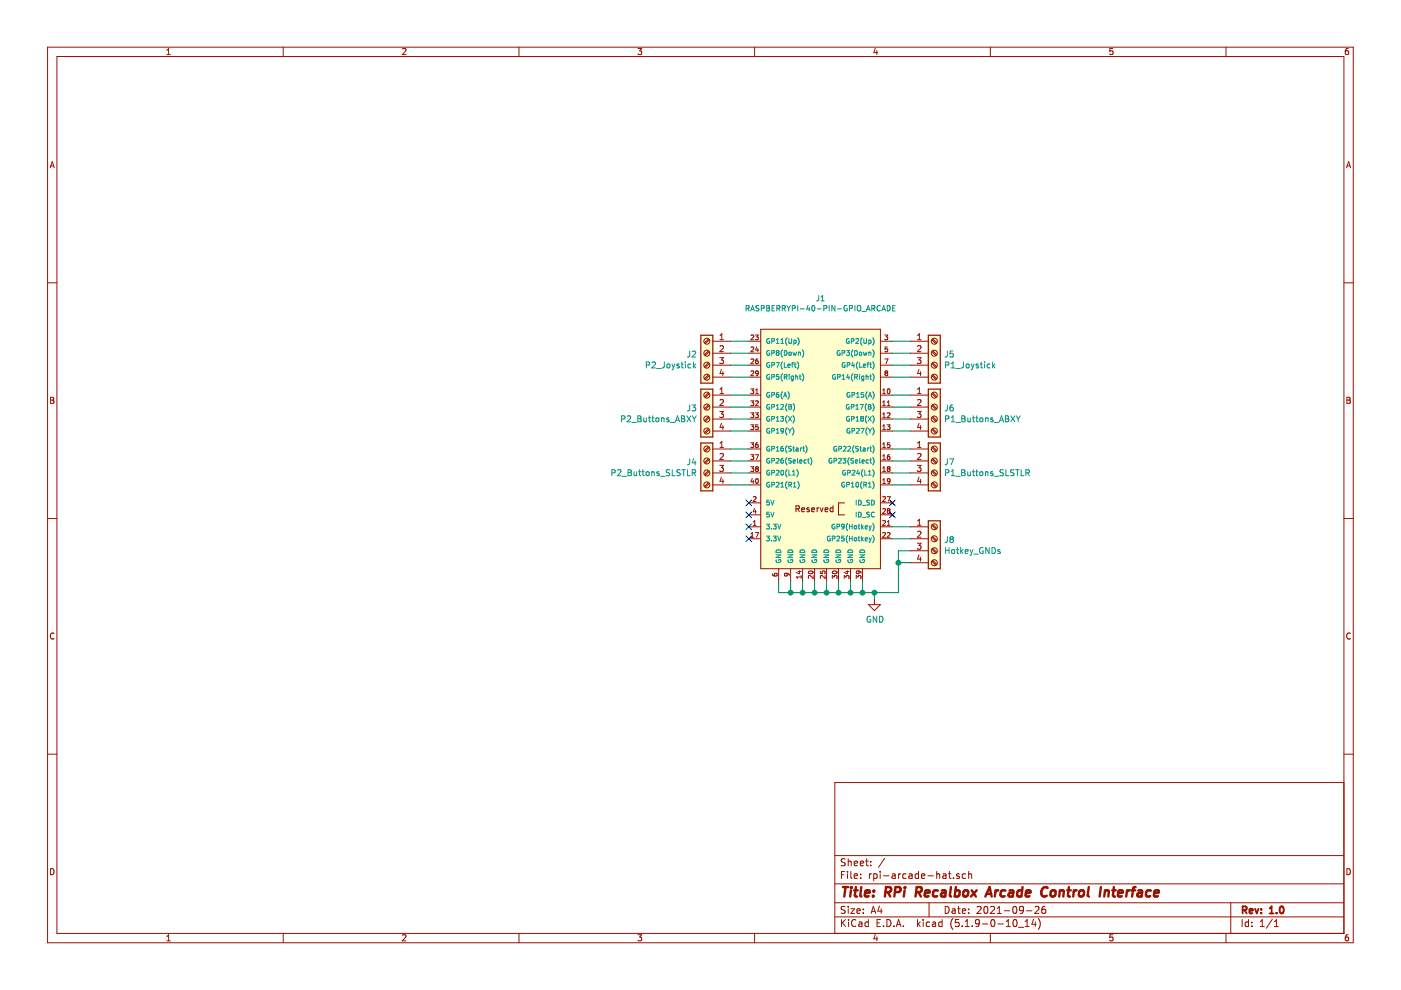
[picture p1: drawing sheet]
<svg xmlns="http://www.w3.org/2000/svg" width="297mm" height="210mm" viewBox="0 0 297 210" stroke-linecap="round" stroke-linejoin="round" font-family="sans-serif">
<path d="M.1 0h297v209.9h-297z" fill-rule="evenodd" fill="#fff" stroke="#fff" stroke-width=".21"/>
<g fill="none" stroke="#981200" stroke-width=".21">
<path d="M10.1 10h276.8v189.9h-276.8zM12.1 12h272.8v185.9h-272.8zM35.4 11.6h.7M35.4 10.6l.4-.3v1.3M60 10v2M85.3 10.4l.5-.1 .3 .3-.8 1h.8M110 10v2M135.3 10.3h.8l-.5 .5 .4 .1v.5l-.2 .2-.5-.2M160 10v2M185.6 10.2l-.3 .9h.8M185.9 10.7v.9M210 10v2"/>
<path d="M235.9 10.3h-.6v.6l.6-.1v.6l-.1 .2-.5-.2M259.9 10v2M285.9 10.3h-.4l-.2 .3-.1 .7 .3 .3 .4-.2v-.6h-.4l-.3 .2M10.6 35.6l.5-1.3 .4 1.3M10.7 35.2h.7M285.5 35.6l.4-1.3 .5 1.3M285.6 35.2h.6M10.1 60h2M284.9 60h2M150.2 79.5l-.8 .8M150.2 76.9l-.8 .9M150.2 74.4l-.8 .8"/>
<path d="M150.2 71.8l-.8 .9M150.4 79.6l-.9 .9M150.4 77.1l-.9 .8M150.4 74.6l-.9 .8M150.4 72l-.9 .9M151.1 72.3h3.8M151.1 74.9h3.8M151.1 77.4h3.8M151.1 80h3.8M152.6 75.8h.8l-.4 .5 .3 .1 .1 .5-.3 .2-.5-.1M152.7 72h.7M152.7 73.4l.4-.1 .3 .3-.8 1h.8"/>
<path d="M152.7 71.1l.3-.4v1.3M153 78.3l-.3 .9h.7M153.3 78.8v.8M158.7 72.3h2.6M158.7 74.9h2.6M158.7 77.4h2.6M158.7 80h2.6M159.2 71.1l.4-.1 .2 .3-.6 .7h.6M159.2 73.6h.4l.2 .2-.6 .8h.6M159.2 76.2l.4-.1 .2 .3-.6 .7h.6M159.2 78.7l.4-.1 .2 .3-.6 .8h.6M160.1 71h.7l-.4 .4 .4 .2-.1 .3h-.6"/>
<path d="M160.4 73.5l-.2 .7h.6M160.7 76.1a.4 .4 0 0 0-.5 .4l.1 .6 .4-.1v-.5h-.3l-.2 .2M160.7 73.9v.7M160.8 79.1l-.2 .2-.4-.1v-.5l.4-.1 .2 .2-.1 .6-.4 .3M161.3 69.8h25.4v50.8h-25.4zM186.7 72.3h2.5M186.7 74.9h2.5M186.7 77.4h2.5M186.7 80h2.5M187.6 71h.6l-.3 .4 .3 .2v.3h-.6M187.6 76.1h.7l-.5 1M187.8 79.1l-.2-.2 .2-.3 .4 .2-.2 .3"/>
<path d="M187.8 79.1l-.2 .2 .2 .4 .4-.2-.2-.4M187.8 79.1h.2M188.2 73.6h-.5l-.1 .4h.5l.1 .5h-.6M193 72.3h3.8M193 74.9h3.8M193 77.4h3.8M193 80h3.8M194.5 75.8h.8l-.5 .5 .4 .1 .1 .5-.3 .2-.5-.1M194.5 72h.8M194.5 71.1l.4-.4v1.3M194.5 73.4l.5-.1 .3 .3-.8 1h.8M194.8 78.3l-.3 .9h.8"/>
<path d="M195.1 78.8v.8M197.6 79.6l.8 .9M197.6 77.1l.8 .8M197.6 74.6l.8 .8M197.6 72l.8 .9M197.7 79.5l.9 .8M197.7 76.9l.9 .9M197.7 74.4l.9 .8M197.7 71.8l.9 .9M10.7 84.2h.5l.2 .3-.2 .3 .3 .3-.3 .4h-.5zM10.7 84.8h.5M150.2 90.9l-.8 .8"/>
<path d="M150.2 88.3l-.8 .9M150.2 85.8l-.8 .8M150.2 83.3l-.8 .8M150.2 99.8l-.8 .8M150.2 97.2l-.8 .9M150.2 94.7l-.8 .8M150.4 91.1l-.9 .8M150.4 88.5l-.9 .9M150.4 86l-.9 .8M150.4 83.4l-.9 .9M150.4 99.9l-.9 .9M150.4 97.4l-.9 .8"/>
<path d="M150.4 94.9l-.9 .8M151.1 83.8h3.8M151.1 86.3h3.8M151.1 88.8h3.8M151.1 91.4h3.8M151.1 95.2h3.8M151.1 97.7h3.8M152.6 87.3h.8l-.4 .4 .3 .2 .1 .4-.3 .2-.5-.1M152.6 98.7h.8l-.4 .5 .3 .1 .1 .4-.3 .2-.5-.1M152.7 83.4h.7M152.7 84.8l.4-.1 .3 .4-.8 .9h.8M152.7 82.5l.3-.3v1.2"/>
<path d="M152.7 94l.3-.4v1.3M152.7 96.3l.4-.2 .3 .4-.8 .9h.8M152.7 94.9h.7M153 89.7l-.3 .9h.7M153.3 90.2v.9M158.7 83.8h2.6M158.7 86.3h2.6M158.7 88.8h2.6M158.7 91.4h2.6M158.7 95.2h2.6M158.7 97.7h2.6M159.2 82.5h.6l-.3 .3 .3 .2v.4h-.6"/>
<path d="M159.2 93.9h.6l-.3 .4 .3 .1v.4h-.6M159.2 96.4h.6l-.3 .4 .3 .2v.3h-.6M159.2 99h.6l-.3 .3 .3 .2v.4h-.6M159.2 85h.6l-.3 .4 .3 .1v.4h-.6M159.2 87.5h.6l-.3 .4 .3 .2v.3h-.6M159.2 90.1h.6l-.3 .3 .3 .2v.4h-.6M160.1 87.5h.7l-.4 .4 .4 .2-.1 .3h-.6M160.1 96.4h.7l-.4 1M160.2 85.1l.4-.1 .2 .3-.7 .7h.7M160.2 83.5h.6M160.2 82.7l.3-.2v1M160.4 99.4l-.2 .2 .2 .4 .4-.2-.2-.4"/>
<path d="M160.4 99.4l-.2-.2 .2-.2 .4 .1-.2 .3M160.4 99.4h.2M160.7 93.9a.4 .4 0 0 0-.5 .4l.1 .5h.4v-.5h-.3l-.2 .1M160.7 90.1h-.5v.5l.5-.1v.5h-.5M186.7 83.8h2.5M186.7 86.3h2.5M186.7 88.8h2.5M186.7 91.4h2.5M186.7 95.2h2.5M186.7 97.7h2.5M187.2 94.9h.5M187.2 97.4h.5"/>
<path d="M187.2 100h.5M187.2 83.5h.5M187.2 82.7l.2-.2v1M187.2 85.3l.2-.3v1M187.2 87.8l.2-.3v1M187.2 90.3l.2-.2v1M187.2 94.2l.2-.3v1M187.2 96.7l.2-.3v1M187.2 99.2l.2-.2v1M187.2 86h.5M187.2 88.5h.5M187.2 91.1h.5"/>
<path d="M188.1 90.1h.6l-.3 .3 .3 .2-.1 .4h-.5M188.1 87.6l.4-.1 .2 .3-.6 .7h.6M188.1 86h.6M188.1 85.3l.3-.3v1M188.2 82.5h.2a.49 .49 0 0 1 .3 .5 .49 .49 0 0 1-.4 .4l-.2-.3zM188.3 99.4l-.2 .2 .2 .4 .4-.2-.2-.4M188.3 99.4l-.2-.2 .2-.2 .4 .1-.2 .3M188.3 99.4h.2M188.6 96.4a.4 .4 0 0 0-.5 .4l.1 .6 .4-.1v-.5h-.3l-.2 .2M188.6 93.9h-.4l-.1 .5 .5-.1v.5h-.5M193 83.8h3.8M193 86.3h3.8"/>
<path d="M193 88.8h3.8M193 91.4h3.8M193 95.2h3.8M193 97.7h3.8M194.5 87.3h.8l-.5 .4 .4 .2 .1 .4-.3 .2-.5-.1M194.5 98.7h.8l-.5 .5 .4 .1 .1 .4-.3 .2-.5-.1M194.5 82.5l.4-.3v1.2M194.5 94l.4-.4v1.3M194.5 84.8l.5-.1 .3 .4-.8 .9h.8M194.5 96.3l.5-.2 .3 .4-.8 .9h.8M194.5 83.4h.8M194.5 94.9h.8"/>
<path d="M194.8 89.7l-.3 .9h.8M195.1 90.2v.9M197.6 91.1l.8 .8M197.6 88.5l.8 .9M197.6 86l.8 .8M197.6 83.4l.8 .9M197.6 99.9l.8 .9M197.6 97.4l.8 .8M197.6 94.9l.8 .8M197.7 90.9l.9 .8M197.7 88.3l.9 .9M197.7 85.8l.9 .8"/>
<path d="M197.7 83.3l.9 .8M197.7 99.8l.9 .8M197.7 97.2l.9 .9M197.7 94.7l.9 .8M285.6 84.2h.4l.3 .3-.3 .3 .3 .3-.2 .4h-.5zM285.6 84.8h.4M10.1 109.9h2M150.2 102.3l-.8 .8M150.4 102.5l-.9 .8M151.1 100.3h3.8M151.1 102.8h3.8M153 101.2l-.3 .9h.7"/>
<path d="M153.3 101.6v.9M158.7 100.3h2.6M158.7 102.8h2.6M158.7 109.2h2.6M158.7 106.6h2.6M158.7 111.7h2.6M158.7 114.2h2.6M159.2 113.2l.3-.3v1M159.2 113.9h.6M159.5 101.4l-.3 .8h.7M159.7 111.4h.6M159.7 110.7l.3-.3v1"/>
<path d="M159.7 105.4l.4-.1 .2 .3-.6 .7h.6M159.7 101.8v.7M160 107.8l-.3 .7h.6M160.1 112.9h.7l-.4 1M160.2 108.2v.7M160.3 101.6l.1-.1a.49 .49 0 0 1 .4 .5 .49 .49 0 0 1-.5 .5l-.1-.4zM168.8 107.9l.6-.1v-.4l-.6-.2v1.3M169.1 107.9l.4 .6M170 108.1l.6-.1-.1-.3h-.3l-.2 .1v.6h.5M171.1 107.9l.5 .4-.2 .2-.3-.1M171.1 107.8v.1M171.5 107.7h-.3l-.1 .1"/>
<path d="M172.1 108.1l.6-.1-.1-.3h-.3l-.2 .1v.6h.5M173.2 107.7v.8M173.6 107.7l-.4 .2M173.9 107.7l.3 .8 .3-.8M174.9 108.1l.6-.1v-.3h-.4l-.2 .1 .1 .6h.5M176.6 107.7h-.3l-.3 .2 .1 .5h.5M176.6 107.2v1.3M179.1 106.6h-1.3v2.6h1.3M186.7 100.3h2.5M186.7 102.8h2.5M186.7 109.2h2.5M186.7 106.6h2.5"/>
<path d="M186.7 111.7h2.5M186.7 114.2h2.5M187.2 107.9l.3-.1 .2 .3-.6 .8h.6M187.2 110.5l.3-.1 .2 .3-.6 .7h.6M187.2 101.8l.2-.3v1M187.2 113l.3-.1 .2 .3-.6 .7h.6M187.2 102.5h.5M187.2 105.4l.3-.1 .2 .3-.6 .7h.6M188.1 105.3h.7l-.5 1M188.1 111.4h.6M188.1 113l.4-.1 .2 .3-.6 .7h.6M188.1 110.7l.3-.3v1"/>
<path d="M188.3 108.3l-.2-.2 .2-.3 .4 .2-.2 .3M188.3 108.3l-.2 .1 .2 .5 .4-.2-.2-.4M188.3 108.3h.2M188.7 101.9l-.2 .2-.3-.1v-.4l.3-.1 .2 .2-.1 .6-.4 .2M188.8 106.2l.8 .8M188.8 108.8l.8 .7M189.6 106.2l-.8 .8M189.6 108.8l-.8 .7M193 100.3h3.8M193 102.8h3.8M193 111.7h3.8M193 114.2h3.8"/>
<path d="M193 116.8h3.8M193 119.3h3.8M194.5 115.2h.8l-.5 .5 .4 .1 .1 .4-.3 .2-.5-.1M194.5 110.5l.4-.4v1.3M194.5 112.8l.5-.2 .3 .4-.8 .9h.8M194.5 111.4h.8M194.8 101.2l-.3 .9h.8M194.8 117.7l-.3 .9h.8M195.1 101.6v.9M195.1 118.1v.9M197.6 102.5l.8 .8M197.6 119l.8 .8"/>
<path d="M197.6 116.4l.8 .9M197.6 113.9l.8 .8M197.6 111.4l.8 .8M197.7 102.3l.9 .8M197.7 118.8l.9 .8M197.7 116.3l.9 .8M197.7 113.7l.9 .9M197.7 111.2l.9 .8M284.9 109.9h2M11.5 134.3a.58 .58 0 0 0-.8 .5 .58 .58 0 0 0 .8 .6M163.8 121.6l.2 .5h.6l.2-.2-.1-.3h-.5v.3l.1 .2M165.1 120.6v2.5"/>
<path d="M166.7 121.5l.2 .2-.1 .4h-.4l-.1-.4 .2-.2 .6 .1 .2 .4M167.6 120.6v2.5M169.2 121.2h.7M169.5 121v.6l-.7-.2M169.9 122v.6M169.9 122.3h-1.1l.3 .3M170.2 120.6v2.5M171.5 121.2a.5 .5 0 0 1 .5-.2 .5 .5 0 0 1 .4 .5 .59 .59 0 0 1-1-.2zM172.4 122v.7l-.7-.7-.3 .2 .1 .4M172.7 120.6v2.5M173.9 121.1v.5h.5v-.4l.4-.1v.5M174.9 122v.7l-.7-.7-.3 .2 .1 .4"/>
<path d="M175.2 120.6v2.5M176.5 122.7v-.7l.3 .4 .2-.4 .4 .1v.6M176.5 121.2a.5 .5 0 0 1 .6-.2 .5 .5 0 0 1 .3 .5 .59 .59 0 0 1-.9-.2zM177.8 120.6v2.5M179 122.7v-.7l.4 .4 .2-.4 .3 .1v.6M179.3 121.2h.7M179.7 121v.6l-.7-.2M180.3 120.6v2.5M181.5 122.7v-.7l.4 .4 .2-.4 .4 .1v.6M182 121.1l.2 .2-.1 .3h-.5l-.1-.3 .2-.2h.6l.3 .4M182.9 120.6v2.5M184.1 128.2h2.6l-1.3 1.3z"/>
<path d="M185.4 126.9v1.3M286.3 134.3a.58 .58 0 0 0-.8 .5 .58 .58 0 0 0 .8 .6M10.1 159.9h2M284.9 159.9h2M284.9 165.9h-107.9v32M10.7 184.2a.65 .65 0 0 1 .8 .6 .65 .65 0 0 1-.8 .7zM35.4 198.5l.4-.3v1.3M35.4 199.5h.7M60 197.9v2M85.3 198.3l.5-.1 .3 .3-.8 1h.8M110 197.9v2M135.3 198.2h.8l-.5 .5 .4 .1v.6l-.2 .1-.5-.1"/>
<path d="M160 197.9v2M177 194.4h107.9M177 191.4h107.9M177 187.4h107.9M177 181.4h107.9M178.4 185.5h.5M178.4 195v1.5M178.6 195.6l.7 .9M179.1 184.8h-.7v1.5M179.2 192.2h-.6l-.3 .2 .2 .4 .6 .3v.4l-.2 .2-.6-.1M179.2 182.1h-.6l-.3 .2 .2 .4 .6 .3v.4l-.2 .2-.6-.1M179.3 195l-.9 .8"/>
<path d="M179.7 184.8v.1M179.7 185.3v1M179.8 182.1v1.5M179.8 192.2v.1M179.8 192.7v1M179.8 182.7l.2-.1h.4l.1 1M179.9 195v.1M179.9 195.5v1M180.4 192.7h.8l-.8 1h.8M180.4 184.8v1.3l.2 .2M181.1 185.8l.7-.2v-.3h-.5l-.2 .2 .1 .7h.6M181.1 183.1l.7-.2v-.3h-.5l-.2 .2 .1 .7h.6"/>
<path d="M181.5 195.1a.59 .59 0 0 0-.8 0 .59 .59 0 0 0-.1 .7 .56 .56 0 0 0 .2 .6 .56 .56 0 0 0 .7-.1M181.7 193.2l.7-.2-.1-.2-.4-.1-.2 .2 .1 .7h.5M182.1 195.5h.6l.1 1M182.4 183.1l.7-.2-.1-.3h-.4l-.2 .2 .1 .7h.5M182.5 186.1v.2M182.5 185.3v.2M182.8 195.8l-.5 .1-.3 .2 .3 .4 .5-.1M183 193.5v.2M183 192.8v.1M183.5 182.6h.6M183.7 182.1v1.3l.4 .2M184.1 195.5h-.4l-.3 .2 .1 .6 .2 .2 .4-.1"/>
<path d="M184.1 195v1.5M184.3 185.3v1M184.6 183.4v.2M184.6 182.6v.2M184.7 193.7l.5-1.5 .5 1.5M184.8 185.3l-.5 .2M184.8 193.2h.8M185.2 185.3h.5l.3 .2-.1 .6-.2 .2-.5-.1M185.2 185.3v1.5M185.6 198.1l-.3 .9h.8M185.9 198.6v.9M186 195.7h.5"/>
<path d="M186.5 192.1l-.4 1.1h1M186.6 184.8v.1M186.6 185.3v1M186.7 195h-.7v1.5h.7M186.8 192.7v1M187.3 196.3v.2M187.3 185.7h1.2M187.5 182l-1.2 1.9M188 195a.76 .76 0 0 1 .9 .7 .76 .76 0 0 1-.9 .8zM189.2 185.3h.5l.1 1M189.5 196.3v.2M189.8 185.6l-.5 .1-.2 .2 .2 .4 .5-.1"/>
<path d="M190 196.5l.5-1.5 .5 1.5M190.2 196h.7M190.5 185.3v1M191 185.3l-.5 .2M191.5 196.3v.2M192.1 185.3h-.4l-.3 .2 .1 .6 .2 .2 .4-.1M192.7 185.3h.6l.1 1M193.4 185.6l-.5 .1-.2 .2 .2 .4 .5-.1M194.5 195v1.5M194.7 195.9l.4 .6M194.7 185.3h-.4l-.3 .2 .2 .7h.5M194.7 184.8v1.5"/>
<path d="M195.1 195.5l-.6 .5M195.4 185.8l.7-.2-.1-.3h-.4l-.2 .2 .1 .7h.5M195.7 195v.1M195.7 195.5v1M196.7 185.7h1.2M197 191.4v3M197.1 195.5h-.4l-.3 .2v.6l.3 .2 .4-.1M197.7 195.5h.6l.1 1M198.4 195.8l-.7 .3 .2 .4 .5-.1M198.6 185.4l.2-.1h.4v1M198.6 184.8v1.5M199.7 195.5h-.4l-.3 .2 .1 .6 .2 .2 .4-.1"/>
<path d="M199.7 195v1.5M199.9 185.3h.6l.1 1M200.4 192.2a.75 .75 0 0 1 .8 .7 .75 .75 0 0 1-.8 .8zM200.6 185.6l-.7 .3 .2 .4 .5-.1M201.1 185.3h.5M201.3 184.8v1.3l.3 .2M201.9 192.8h.6v.9M202 194.8a1.71 1.71 0 0 0 0 2.2M202.2 186.1v.2M202.5 193l-.5 .1-.2 .2 .2 .4 .5-.1M203 192.7h.6M203.2 192.2v1.3l.4 .2"/>
<path d="M203.3 195h-.7l-.1 .7 .7-.1 .2 .2-.1 .5-.2 .2-.6-.2M203.4 185.3h-.4l-.2 .2 .1 .2 .5 .1v.4h-.6M204 196.3v.2M204 193.2l.7-.2v-.2l-.5-.1-.2 .2 .1 .7h.6M204.6 196.5h.9M204.6 195.4l.5-.4v1.5M204.7 185.3h-.4l-.3 .2 .1 .6 .2 .2 .4-.1M205.4 193.5v.2M205.4 184.8v1.5M205.4 192.8v.1M205.4 185.4l.2-.1h.3l.1 1M206.1 196.3v.2"/>
<path d="M207.2 192.3l.5-.1 .3 .4-.9 1.1h.9M207.6 195.6l-.2 .3-.5-.1-.1-.2 .1-.6h.5l.2 .2v.9l-.4 .4h-.3M208.3 195.9h1.1M208.7 192.3l.4-.1a.85 .85 0 0 1-.1 1.5l-.3-.2-.1-.4zM210 197.9v2M210 192.3l.6-.1 .3 .4-1 1.1h1M210.3 195h.1a.8 .8 0 0 1 .6 .7 .8 .8 0 0 1-.6 .8 1 1 0 0 1-.1-1.5zM211.4 193.7h.9M211.4 192.6l.5-.4v1.5M211.6 195.9h1.1M212.9 193.1h1.2M213.3 196.5h.9"/>
<path d="M213.3 195.4l.5-.4v1.5M214.9 192.3l.2-.1a.8 .8 0 0 1 .5 .7 .8 .8 0 0 1-.5 .8l-.4-.6zM215 195h.1a.8 .8 0 0 1 .6 .7 .8 .8 0 0 1-.6 .8 .97 .97 0 0 1-.1-1.5zM215.9 196.6h1.2M217 192.8l-.3 .3-.4-.1-.2-.2v-.4l.3-.2h.3l.3 .2a1.01 1.01 0 0 1-.4 1.3h-.3M217.4 196.5h.8M217.4 195.4l.4-.4v1.5M217.6 193.1h1.2M219.1 194.9l-.3 1.1h.9M219.4 192.3l.6-.1 .2 .1 .1 .3-.9 1.1h.9M219.5 195.5v1M220.1 194.8a1.71 1.71 0 0 1 0 2.2"/>
<path d="M221.6 192.2h-.5a1.11 1.11 0 0 0-.1 1.4l.4 .1 .3-.2v-.5l-.3-.2h-.4l-.1 .2M235.9 198.2h-.6v.6l.6-.1v.7l-.1 .1-.5-.1M259.9 197.9v2M260.9 191.4v6.5M263.4 195v1.5M264.7 195.5h-.4l-.3 .2 .1 .7h.6M264.7 195v1.5M265.4 196.3v.2M265.4 195.5v.2M267.2 196.5h.9M267.2 195.4l.4-.4v1.5M269.8 194.9l-1.3 1.9"/>
<path d="M270.2 196.5h.9M270.2 195.4l.4-.4v1.5M285.6 184.2a.65 .65 0 0 1 .7 .6 .65 .65 0 0 1-.7 .7zM285.9 198.2h-.4l-.2 .3-.1 .7 .3 .3 .4-.1v-.7h-.4l-.3 .2"/>
<circle cx="149.9" cy="72.3" r=".63"/>
<circle cx="149.9" cy="80" r=".63"/>
<circle cx="149.9" cy="77.4" r=".63"/>
<circle cx="149.9" cy="74.9" r=".63"/>
<circle cx="198.1" cy="80" r=".63"/>
<circle cx="198.1" cy="72.3" r=".63"/>
<circle cx="198.1" cy="77.4" r=".63"/>
<circle cx="198.1" cy="74.9" r=".63"/>
<circle cx="149.9" cy="91.4" r=".63"/>
<circle cx="149.9" cy="88.8" r=".63"/>
<circle cx="149.9" cy="86.3" r=".63"/>
<circle cx="149.9" cy="97.7" r=".63"/>
<circle cx="149.9" cy="83.8" r=".63"/>
<circle cx="149.9" cy="95.2" r=".63"/>
<circle cx="198.1" cy="86.3" r=".63"/>
<circle cx="198.1" cy="83.8" r=".63"/>
<circle cx="198.1" cy="97.7" r=".63"/>
<circle cx="198.1" cy="91.4" r=".63"/>
<circle cx="198.1" cy="95.2" r=".63"/>
<circle cx="198.1" cy="88.8" r=".63"/>
<circle cx="149.9" cy="100.3" r=".63"/>
<circle cx="149.9" cy="102.8" r=".63"/>
<circle cx="198.1" cy="116.8" r=".63"/>
<circle cx="198.1" cy="119.3" r=".63"/>
<circle cx="198.1" cy="111.7" r=".63"/>
<circle cx="198.1" cy="114.2" r=".63"/>
<circle cx="198.1" cy="102.8" r=".63"/>
<circle cx="198.1" cy="100.3" r=".63"/>
</g>
<path d="M263.5 193l.7-.1 .1-.2-.1-.4-.2-.1h-.5v1.5M263.8 193l.5 .7M264.9 193.2l.7-.2-.1-.2-.4-.1-.2 .2 .1 .7h.5M266.1 192.7l.4 1 .3-1M267.4 193.5v.2M267.4 192.8v.1M269.2 193.7h.8M269.2 192.6l.4-.4v1.5M270.7 193.5v.2M271.5 192.3l.2-.1a.8 .8 0 0 1 .5 .7 .8 .8 0 0 1-.5 .8l-.4-.6z" fill="none" stroke="#981200" stroke-width=".38"/>
<g fill="none" stroke="#981200" stroke-width=".51">
<path d="M178.7 188.1h1.1M179.3 188.1l-.3 2M180.4 188.8l-.2 1.3M180.5 188.1v.2M180.5 188.1l.1 .1-.1 .1M181.1 188.8h.7M181.5 188.1l-.3 1.7 .1 .2 .4 .1M182.6 188.1l-.2 1.7 .2 .3M183.4 189.4l1-.2-.1-.4h-.5l-.4 .2v1h.8M185.1 189.9v.2M185.3 188.8l.1 .1-.2 .1M185.3 188.8l-.1 .2"/>
<path d="M187.7 189.1l1-.1a.54 .54 0 0 0 .3-.5 .54 .54 0 0 0-.4-.4h-.7l-.3 2M188.2 189.1l.6 1M189.7 189.1l1-.1a.54 .54 0 0 0 .3-.5 .54 .54 0 0 0-.4-.4h-.7l-.3 2M191.8 188.8l-.2 1.3M191.9 188.1l-.1 .2M194.2 189.1l1-.1a.54 .54 0 0 0 .3-.5 .54 .54 0 0 0-.4-.4h-.7l-.3 2M194.7 189.1l.5 1M196.1 189.4l1-.2-.1-.4h-.7l-.3 1 .3 .3 .6-.1M198.9 188.8h-.8a.98 .98 0 0 0-.2 1.1l.2 .2 .6-.1M199.7 188.8h.8l-.1 1.3M200.5 189.2l-.7 .1a.4 .4 0 0 0-.3 .4 .4 .4 0 0 0 .2 .4l.7-.1M201.6 188.1l-.2 1.7 .2 .3"/>
<path d="M202.6 188.8h.7l.2 .3-.1 .6a.66 .66 0 0 1-1 .3M202.7 188.1l-.3 2M204.4 188.9l.3-.1 .5 .1v.8l-.2 .3a.49 .49 0 0 1-.8-.3zM206 188.8l.9 1.3M207.1 188.8l-1.2 1.3M208.9 190.1l.9-2 .5 2M209.2 189.5h.9M211.1 188.8l-.2 1.3M211.6 188.8h-.3l-.3 .3M213.2 188.8h-.6l-.3 .1-.2 .8 .3 .4 .6-.1M214 188.8h.8l-.1 1.3M214.8 189.2l-.6 .1a.4 .4 0 0 0-.4 .4 .4 .4 0 0 0 .3 .4l.6-.1"/>
<path d="M216.7 188.8h-.8l-.2 .3-.1 .6 .4 .4 .5-.1M216.8 188.1l-.3 2M217.5 189.4l1-.2-.1-.4h-.7l-.3 1 .3 .3 .6-.1M222.1 188.3a.87 .87 0 0 0-1 0 .87 .87 0 0 0-.3 .9 .7 .7 0 0 0 .3 .8 .7 .7 0 0 0 .8-.1M222.9 188.9l.3-.1 .6 .1v.8l-.5 .4a.48 .48 0 0 1-.6-.4zM224.7 188.9l.3-.1h.5l-.1 1.3M224.7 188.8l-.1 1.3M226.3 188.8h.7M226.6 188.1l-.2 1.7 .1 .2 .4 .1M227.7 188.8l-.2 1.3M228.3 188.8h-.4l-.3 .3M228.9 188.9l.3-.1 .6 .1v.8l-.5 .4a.48 .48 0 0 1-.6-.4z"/>
<path d="M230.8 188.1l-.2 1.7 .3 .3M233.4 188.1l-.2 2M234.3 188.9l.3-.1h.4v1.3M234.3 188.8l-.2 1.3M235.8 188.8h.8M236.2 188.1l-.2 1.7v.2l.4 .1M237.1 189.4l.9-.2v-.4h-.8l-.2 1 .3 .3 .5-.1M239 188.8l-.2 1.3M239.5 188.8h-.4l-.2 .3M239.9 188.8h.8M240.8 188.1l-.4 .1-.1 .2-.3 1.7M241.4 188.8h.7l-.1 1.3"/>
<path d="M242.2 189.2l-.7 .1a.4 .4 0 0 0-.4 .4 .4 .4 0 0 0 .3 .4l.7-.1M244 188.8h-.7l-.3 .3-.1 .6 .4 .4 .6-.1M244.7 189.4l1-.2-.1-.4h-.5l-.3 .2-.1 1h.8"/>
</g>
<g fill="#fffecd" stroke="#fffecd" stroke-width=".25">
<path d="M196.8 71.1h2.6v10.1h-2.6z" fill-rule="evenodd"/>
<path d="M196.8 82.5h2.6v10.2h-2.6z" fill-rule="evenodd"/>
<path d="M148.6 82.5h2.5v10.2h-2.5z" fill-rule="evenodd"/>
<path d="M196.8 93.9h2.6v10.2h-2.6z" fill-rule="evenodd"/>
<path d="M148.6 71.1h2.5v10.1h-2.5z" fill-rule="evenodd"/>
<path d="M148.6 93.9h2.5v10.2h-2.5z" fill-rule="evenodd"/>
<path d="M196.8 110.4h2.6v10.2h-2.6z" fill-rule="evenodd"/>
</g>
<path d="M148.6 71.1h2.5v10.1h-2.5zM196.8 71.1h2.6v10.1h-2.6zM148.6 82.5h2.5v10.2h-2.5zM148.6 93.9h2.5v10.2h-2.5zM196.8 82.5h2.6v10.2h-2.6zM196.8 93.9h2.6v10.2h-2.6zM196.8 110.4h2.6v10.2h-2.6z" fill="none" stroke="#981200" stroke-width=".25"/>
<g fill="none" stroke="#009596" stroke-width=".21">
<path d="M137 77.4h.6l.1-.5-.7-.2v1.3M138.2 76.9l.5-.2 .3 .4-.8 .9h.8M139.2 78.1h1M140.8 76.7v1l-.1 .3h-.3M141.5 77.2l.5 .1-.1 .7h-.3l-.2-.2zM142.5 77.2l.3 .8M142.8 78l-.3 .4M143.1 77.2l-.3 .8M144 77.2h-.3l-.2 .2 .1 .1 .4 .2v.3h-.5M144.4 77.2h.5M144.6 76.7v1.1l.3 .2M145.3 76.7v.2"/>
<path d="M145.3 77.2v.8M146.2 74.4v.9l-.1 .3-.4 .1M146.5 77.2h-.4l-.3 .2 .2 .6h.5M146.8 74.6l.4-.2 .3 .4-.8 .9h.8M147 76.7v1.3M147.1 77.5l.4 .5M147.5 77.2l-.5 .5M158.2 65.4l.5-.1 .1-.4-.6-.1v1.1M158.5 65.4l.3 .5M159.2 65.9l.4-1.1 .3 1.1M159.3 65.6h.5M160.9 64.8h-.5l-.1 .4a.45 .45 0 0 1 .5 .2 .45 .45 0 0 1 0 .5h-.5"/>
<path d="M161.4 65.4l.5-.1 .1-.4-.6-.1v1.1M162.6 64.8h.3l.2 .2-.2 .3 .3 .4-.2 .2h-.4zM162.6 65.3h.3M163.1 74.4a.46 .46 0 0 0-.6 .4 .46 .46 0 0 0 .7 .4v-.3h-.2M163.1 76.9a.46 .46 0 0 0-.6 .5 .46 .46 0 0 0 .7 .4v-.4h-.2M163.1 71.8a.46 .46 0 0 0-.6 .5 .46 .46 0 0 0 .7 .4v-.4h-.2M163.1 79.5a.46 .46 0 0 0-.6 .4 .46 .46 0 0 0 .7 .4v-.3h-.2M163.6 77.4h.5l.1-.5h-.6v1M163.6 79.9h.5l.1-.4-.6-.1v1M163.6 72.3h.5l.1-.4-.6-.1v1M163.6 74.9l.5-.1 .1-.4-.6-.1v1M163.7 65.3h.4"/>
<path d="M164.2 64.8h-.5v1.1h.5M164.5 76.9h.7l-.4 1M164.6 72.8h.6M164.6 72.1l.3-.3v1M164.7 65.4l.6-.1v-.4l-.6-.1v1.1M164.8 74.8l-.2-.2 .2-.3 .4 .2-.2 .3M164.8 74.8l-.2 .1 .2 .4 .4-.2-.2-.3M164.8 74.8h.2M165 65.4l.4 .5M165.1 79.4h-.5v.5l.5-.1v.5h-.5M165.5 72.8h.6M165.5 72.1l.4-.3v1"/>
<path d="M165.9 65.4l.5-.1 .1-.4-.6-.1v1.1M165.9 74.2a1.13 1.13 0 0 0 0 1.5M165.9 76.7a1.13 1.13 0 0 0 0 1.6M165.9 79.3a1.13 1.13 0 0 0 0 1.5M166.1 65.4l.4 .5M166.3 74.3a.51 .51 0 0 1 .6 .5 .51 .51 0 0 1-.6 .5zM166.3 76.9v1h.5M166.3 79.9h.5v-.4l-.5-.1v1M166.5 79.9l.4 .5M166.8 64.8l.4 .6M166.9 71.6a1.13 1.13 0 0 0 0 1.6M167 77.5l.5-.1v-.2h-.3l-.2 .2 .1 .4h.4"/>
<path d="M167.2 65.4v.5M167.2 71.8v.8l.3 .2 .3-.2v-.8M167.3 79.4v.1M167.3 74.8h.4v.5l-.4-.1zM167.3 79.7v.7M167.6 64.8l-.4 .6M167.8 77.2h.4M168 65.4l.5-.1 .1-.3-.2-.2h-.4v1.1M168.1 74.7l.2 .6 .2-.4 .2 .4 .2-.6M168.2 79.8l-.3-.1-.2 .2 .1 .5h.4M168.2 76.9l-.2 .1v.9M168.2 79.7v.8l-.2 .3-.2-.1"/>
<path d="M168.3 72.2l.3-.1 .2 .2-.1 .5h-.4M168.3 72.1v1M168.4 77.2h.4M168.5 76.9v.8l.3 .2M168.7 79.8h.4v.6M168.7 79.4v1M169 76.7a1.13 1.13 0 0 1 0 1.6M169.1 71.6a1.13 1.13 0 0 1 0 1.6M169.1 64.8v1.1M169.3 74.8l.4-.1v.6M169.3 74.7v.6M169.5 79.7h.4"/>
<path d="M169.6 79.4v.9l.3 .1M169.7 65.5h.8M170.1 74.2a1.13 1.13 0 0 1 0 1.5M170.1 79.3a1.13 1.13 0 0 1 0 1.5M171.3 64.7l-.3 .8h.7M171.6 65.2v.7M172.2 64.9l.2-.1a.61 .61 0 0 1 .4 .6 .61 .61 0 0 1-.4 .5l-.3-.4zM173.3 65.5h.8M173.6 62.7v.8l-.2 .2-.3 .1M174.1 63.8h.6M174.1 63l.3-.3v1.1M174.7 65.4l.5-.1 .1-.4-.6-.1v1.1"/>
<path d="M175.8 64.8v1.1M177 64.8v1.1l-.6-1.1v1.1M177.1 79.5a.46 .46 0 0 0-.6 .4 .46 .46 0 0 0 .6 .4v-.3h-.2M177.6 65.5h.8M177.6 79.9h.5v-.4l-.5-.1v1M178.1 74.4a.46 .46 0 0 0-.6 .4 .46 .46 0 0 0 .6 .4v-.3h-.2M178.5 74.9l.5-.1 .1-.4-.6-.1v1M178.5 79.7l.4-.3v1M179.1 76.9a.46 .46 0 0 0-.6 .5 .46 .46 0 0 0 .7 .4v-.4h-.2M179.5 74.3h.6l-.3 .4 .3 .2-.1 .3h-.5M179.6 64.8a.52 .52 0 0 0-.7 .6 .52 .52 0 0 0 .7 .4v-.4h-.2M179.6 77.4h.5v-.5h-.5v1"/>
<path d="M179.8 79.4l-.3 .7h.6M180 71.8h-.1a.51 .51 0 0 0-.5 .5 .51 .51 0 0 0 .5 .5l.1-.1v-.4h-.1M180 79.7v.7M180.1 65.4l.6-.1v-.4l-.6-.1v1.1M180.5 72.3h.5v-.4l-.5-.1v1M180.8 74.2a1.13 1.13 0 0 0 0 1.5M180.8 79.3a1.13 1.13 0 0 0 0 1.5M180.8 76.8l-.2 .7h.6M181.1 77.2v.7M181.2 74.3a.51 .51 0 0 1 .6 .5 .51 .51 0 0 1-.6 .5zM181.2 79.9h.5v-.4l-.5-.1v1M181.3 64.8v1.1"/>
<path d="M181.5 71.9l.3-.1 .2 .3-.6 .7h.6M181.5 79.9l.3 .5M181.9 64.8h.3l.3 .1v.6a.38 .38 0 0 1-.4 .4 .38 .38 0 0 1-.4-.4zM181.9 76.7a1.13 1.13 0 0 0 0 1.6M182.2 74.8h.5v.3l-.2 .2-.3-.1zM182.2 79.4v.1M182.2 79.7v.7M182.3 76.9v1h.5M182.7 66h.9M182.8 71.6a1.2 1.2 0 0 0 0 1.6M183 77.5l.5-.1v-.2h-.3l-.2 .2 .1 .4h.4M183 74.7l.2 .6 .2-.4 .2 .4 .2-.6"/>
<path d="M183.1 71.8v.8l.2 .2 .4-.2v-.8M183.1 79.7v.8l-.1 .3-.3-.1M183.1 79.8l-.2-.1-.2 .2 .1 .5h.3M183.6 79.4v1M183.6 79.8h.4l.1 .6M183.7 65.9l.4-1.1 .4 1.1M183.8 65.6h.6M183.8 77.2h.4M184.2 72.2l.3-.1 .2 .2-.1 .5h-.4M184.2 74.8l.4-.1v.6M184.2 76.9l-.2 .1v.9M184.2 72.1v1"/>
<path d="M184.2 74.7v.6M184.4 77.2h.4M184.4 79.7h.4M184.6 76.9v.8l.2 .2M184.6 79.4v.9l.2 .1M184.8 65.4l.6-.1 .1-.4-.7-.1v1.1M185 74.2a1.2 1.2 0 0 1 0 1.5M185 71.6a1.2 1.2 0 0 1 0 1.6M185 76.7a1.2 1.2 0 0 1 0 1.6M185 79.3a1.2 1.2 0 0 1 0 1.5M185.1 65.4l.4 .5M186.6 64.9a.51 .51 0 0 0-.7 .5 .51 .51 0 0 0 .7 .4"/>
<path d="M187 65.9l.4-1.1 .3 1.1M187.1 65.6h.5M188.1 64.8a.58 .58 0 0 1 .7 .6 .58 .58 0 0 1-.7 .5zM189.3 65.3h.3M189.8 64.8h-.5v1.1h.5M200.5 77.4h.6v-.5l-.6-.2v1.3M200.9 74.4v.9l-.2 .3-.3 .1M201.7 77.1l.4-.4v1.3M201.7 78h.7M202.1 74.4h-.6l-.1 .6 .5-.1 .2 .3v.3l-.2 .2-.5-.1M202.6 78.1h1M204.3 76.7v1l-.2 .3h-.3"/>
<path d="M204.9 77.2l.5 .1v.7h-.3l-.3-.2zM205.9 77.2l.3 .8M206.2 78l-.3 .4M206.5 77.2l-.3 .8M207.4 77.2h-.3l-.1 .2v.1l.4 .2v.3h-.4M207.8 77.2h.5M208 76.7v1.1l.3 .2M208.8 76.7v.2M208.8 77.2v.8M209.9 77.2h-.4l-.2 .2 .1 .6h.5M210.5 76.7v1.3M210.6 77.5l.3 .5"/>
<path d="M210.9 77.2l-.4 .5M130.9 99.7l.5-.1 .3 .3-.8 1h.8M131.8 88.8h.6l.1-.2-.1-.3-.6-.1v1.2M133 88.3l.5-.1 .2 .3-.8 .9h.8M133.2 99.6h.4l.2 .2-.2 .4 .3 .2-.1 .4-.6 .1zM134 89.6h.9M135.2 88.2l.6 .1 .1 .2-.2 .3 .2 .2-.1 .4h-.6zM135.2 88.8h.5M135.6 99.6v1.1l.3 .2M136.3 99.6v1.1l.3 .2M136.5 88.6l.1 .8 .4-.1M137 88.6v.8"/>
<path d="M137.5 88.6h.5M137.6 88.2v1.1l.4 .1M138.2 88.6h.5M138.4 88.2v1.1l.3 .1M139.2 88.6h.3l.2 .2v.4l-.2 .2-.5-.2zM140.3 88.7l.4-.1 .1 .8M140.3 88.6v.8M141.8 88.6h-.3l-.2 .2 .1 .2 .4 .1v.3h-.5M142 99.7l-.5-.1-.2 .2 .1 .3 .5 .3v.3l-.6 .1M142.1 89.6h1M142.5 99.6v1.3h.6M143.2 89.4l.4-1.2 .5 1.2"/>
<path d="M143.3 89.1h.6M144.2 99.7l-.5-.1-.1 .1v.4l.6 .3v.2l-.2 .3-.5-.1M144.5 88.2l.6 .1v.2l-.2 .3 .3 .2-.1 .4h-.6zM144.5 88.8h.4M144.6 99.6h.7M145 99.6v1.3M145.6 88.2l.9 1.2M145.7 99.6v1.3h.6M146.2 85.9v.9l-.1 .3h-.4M146.2 97.3v.9l-.1 .3h-.4M146.5 88.2l-.9 1.2M146.7 85.9h.8l-.4 .4 .3 .2 .1 .4-.3 .2-.5-.1"/>
<path d="M146.8 88.2l.4 .6M147.1 97.2l-.3 .9h.7M147.2 88.8v.6M147.4 97.7v.8M147.6 88.2l-.4 .6M163.1 88.3a.46 .46 0 0 0-.6 .5 .46 .46 0 0 0 .7 .4v-.4h-.2M163.1 83.3a.46 .46 0 0 0-.6 .4 .46 .46 0 0 0 .7 .4v-.3h-.2M163.1 85.8a.46 .46 0 0 0-.6 .5 .46 .46 0 0 0 .7 .4v-.4h-.2M163.1 90.9a.46 .46 0 0 0-.6 .4 .46 .46 0 0 0 .7 .4v-.3h-.2M163.1 94.7a.46 .46 0 0 0-.6 .5 .46 .46 0 0 0 .7 .4v-.4h-.2M163.1 97.2a.46 .46 0 0 0-.6 .5 .46 .46 0 0 0 .7 .4v-.4h-.2M163.1 99.8a.46 .46 0 0 0-.6 .4 .46 .46 0 0 0 .7 .4v-.3h-.2"/>
<path d="M163.6 88.8h.5l.1-.4-.6-.1v1M163.6 83.7h.5l.1-.4-.6-.1v1M163.6 86.3l.5-.1 .1-.4h-.6v1M163.6 97.7h.5l.1-.4-.6-.1v1M163.6 91.4l.5-.1 .1-.4-.6-.1v1M163.6 95.2l.5-.1 .1-.4-.6-.1v1.1M164.6 86.8h.6M164.6 89.3h.6M164.6 91.8h.6M164.6 95.7h.6M164.6 97.3l.4-.1 .2 .3-.7 .7h.7M164.6 99.8l.4-.1 .2 .3-.7 .7h.7"/>
<path d="M164.6 86l.3-.2v1M164.6 88.6l.3-.3v1M164.6 91.1l.3-.3v1M164.6 94.9l.3-.3v1.1M165.1 83.2a.4 .4 0 0 0-.5 .4l.1 .6 .4-.1v-.5h-.3l-.2 .2M165.5 88.3h.6l-.3 .4 .3 .1v.4h-.6M165.5 85.8h.4l.2 .2-.6 .8h.6M165.6 99.8l.2-.1a.49 .49 0 0 1 .3 .5 .49 .49 0 0 1-.4 .5l-.2-.4zM165.9 83.1a1.13 1.13 0 0 0 0 1.5M166 97.2a.4 .4 0 0 0-.5 .4l.1 .5h.5l-.1-.5h-.2l-.3 .1M166 94.6a.4 .4 0 0 0-.5 .5l.1 .5h.5l-.1-.5-.2-.1-.3 .2M166.1 91.3l-.2 .1h-.3v-.5l.3-.1 .2 .2v.6l-.5 .2"/>
<path d="M166.1 84.2l.4-1 .3 1M166.2 83.9h.5M166.9 85.6a1.13 1.13 0 0 0 0 1.5M166.9 88.1a1.13 1.13 0 0 0 0 1.6M166.9 90.7a1.13 1.13 0 0 0 0 1.5M166.9 94.5a1.13 1.13 0 0 0 0 1.5M166.9 97a1.13 1.13 0 0 0 0 1.6M166.9 99.6a1.13 1.13 0 0 0 0 1.5M167 83.1a1.13 1.13 0 0 1 0 1.5M167.1 90.8l.4 .6M167.1 88.3l.7 1M167.2 85.8l.6 .1-.2 .3 .2 .1v.3l-.2 .2h-.4z"/>
<path d="M167.2 86.2h.4M167.2 99.7v1h.5M167.5 91.4v.4M167.8 94.7h-.6a.42 .42 0 0 0 .5 .5v.4h-.5M167.8 97.2l-.6 .1a.42 .42 0 0 0 .5 .5v.3h-.5M167.8 90.8l-.3 .6M167.8 88.3l-.7 1M168 90.7a1.13 1.13 0 0 1 0 1.5M168 100l.3-.3v1M168.1 95h.4M168.1 88.1a1.13 1.13 0 0 1 0 1.6M168.2 97.8l.4-.1v-.1l-.3-.1-.1 .2v.4h.4"/>
<path d="M168.2 85.6a1.13 1.13 0 0 1 0 1.5M168.2 94.6v.9l.3 .2M168.8 95h.4v.7M169 99.6a1.2 1.2 0 0 1 0 1.5M169.1 97.2v.8l.1 .2M169.2 95.2l-.5 .2 .2 .3 .3-.1M169.6 97.8l.4-.1v-.1l-.3-.1-.1 .2v.4h.4M169.7 95v.7M170 95l-.3 .2M170.2 95h.4M170.3 94.6v.9l.3 .2M170.8 94.5a1.2 1.2 0 0 1 0 1.5"/>
<path d="M170.9 97.6l-.3-.1-.2 .2 .1 .4h.4M171.2 97.5h.4M171.4 97.2v.8l.2 .2M171.8 97a1.2 1.2 0 0 1 0 1.6M176.3 97.2a.46 .46 0 0 0-.6 .5 .46 .46 0 0 0 .7 .4v-.4h-.2M176.8 97.7h.5l.1-.4-.6-.1v1M177.4 94.7a.46 .46 0 0 0-.6 .5 .46 .46 0 0 0 .6 .4v-.4h-.2M177.8 97.3l.4-.1 .2 .3-.7 .7h.7M177.8 95.2l.5-.1 .1-.4-.6-.1v1.1M178.5 80.4h.6M178.7 97.2h.6l-.3 .4 .3 .1v.4h-.6M178.8 94.7l.4-.1 .2 .3-.7 .8h.7"/>
<path d="M179.2 99.8a.46 .46 0 0 0-.6 .4 .46 .46 0 0 0 .7 .4v-.3h-.2M179.8 94.7l.3-.1 .2 .3-.6 .8h.6M180 85.8h-.1a.51 .51 0 0 0-.5 .4 .51 .51 0 0 0 .5 .6l.1-.1v-.4h-.1M180 88.3a.45 .45 0 0 0-.5 .5 .45 .45 0 0 0 .6 .4v-.4h-.2M180 97a1.2 1.2 0 0 0 0 1.6M180.1 83.3a.46 .46 0 0 0-.5 .4 .46 .46 0 0 0 .6 .4v-.3h-.2M180.1 90.9a.46 .46 0 0 0-.5 .4 .46 .46 0 0 0 .6 .4v-.3h-.2M180.5 86.3l.5-.1v-.4h-.5v1M180.5 88.8h.5l.1-.4-.6-.1v1M180.6 83.7h.5l.1-.4-.6-.1v1M180.6 91.4l.5-.1 .1-.4-.6-.1v1M180.7 99.8l.4-.1 .2 .3-.7 .7h.7"/>
<path d="M181 97.2l-.6 .1v.3l.5 .1 .1 .3-.2 .2-.4-.1M181.1 94.5a1.2 1.2 0 0 0 0 1.5M181.4 97.8l.4-.1v-.1l-.3-.1-.1 .2v.4h.4M181.5 86.8h.5M181.5 86l.2-.2v1M181.5 89.3h.6M181.5 88.6l.3-.3v1M181.6 84.2h.6M181.6 83.5l.3-.3v1M181.6 90.9l.4-.1 .2 .3-.7 .7h.7M181.9 99.7l-.3 .7h.7M182 94.7h-.5v.3l.4 .2 .1 .3-.2 .2-.4-.1"/>
<path d="M182.3 95h.4M182.3 97.2v.8l.1 .2M182.4 85.8h.6l-.4 1M182.4 94.6v.9l.3 .2M182.5 88.4l.2 .3M182.5 90.8h.7l-.4 1M182.6 88.3l.4 .1-.1 .3M182.6 88.3l-.1 .1M182.7 88.7l-.2 .2 .2 .4 .3-.1v-.3l-.1-.2M182.7 88.7h.2M182.8 97.8l.4-.1v-.1l-.3-.1-.1 .2v.4h.4M183 99.6a1.13 1.13 0 0 0 0 1.5"/>
<path d="M183 95h.4v.7M183.1 83.2h-.5v.5l.4-.1 .1 .5h-.5M183.3 99.7v1h.5M183.4 95.2l-.4 .2 .1 .3 .3-.1M183.7 85.6a1.2 1.2 0 0 0 0 1.5M183.8 88.1a1.2 1.2 0 0 0 0 1.6M183.9 83.1a1.13 1.13 0 0 0 0 1.5M183.9 90.7a1.13 1.13 0 0 0 0 1.5M183.9 95v.7M184.1 88.3l.6 1M184.1 84.2l.4-1 .3 1M184.1 86.2h.4"/>
<path d="M184.1 90.8l.4 .6M184.1 97.6l-.3-.1-.2 .2 .1 .4h.4M184.1 100l.3-.3v1M184.2 83.9h.5M184.2 95l-.3 .2M184.4 95h.4M184.4 97.5h.4M184.5 91.4v.4M184.6 85.8h-.5v1l.5-.1 .1-.3-.2-.2M184.6 85.8h.1M184.6 94.6v.9l.2 .2M184.6 97.2v.8l.2 .2"/>
<path d="M184.6 85.8v.2l-.1 .2M184.7 88.3l-.6 1M184.8 90.8l-.3 .6M185 99.6a1.2 1.2 0 0 1 0 1.5M185 83.1a1.2 1.2 0 0 1 0 1.5M185 85.6a1.2 1.2 0 0 1 0 1.5M185 88.1a1.2 1.2 0 0 1 0 1.6M185 90.7a1.2 1.2 0 0 1 0 1.5M185 94.5a1.2 1.2 0 0 1 0 1.5M185 97a1.2 1.2 0 0 1 0 1.6M200.5 88.8h.6l.1-.2-.1-.3-.6-.1v1.2M200.9 85.9v.9l-.2 .3h-.3"/>
<path d="M200.9 97.3v.9l-.2 .3h-.3M201.3 97.3h.9l-.6 1.2M201.7 99.9l.4-.3v1.3M201.7 88.5l.4-.3v1.2M201.7 89.4h.7M202 85.9h-.2a.79 .79 0 0 0-.2 1.2h.4l.1-.5-.2-.3h-.3l-.2 .3M202.7 89.6h.9M203.9 99.6h.4l.3 .2-.3 .4 .3 .2-.1 .4-.6 .1zM203.9 88.2l.6 .1 .1 .2-.2 .3 .2 .2-.1 .4h-.6zM203.9 88.8h.5M205.2 88.6l.1 .8 .4-.1M205.7 88.6v.8"/>
<path d="M206.2 88.6h.4M206.3 88.2v1.1l.3 .1M206.3 99.6v1.1l.3 .2M206.9 88.6h.5M207.1 99.6v1.1l.3 .2M207.1 88.2v1.1l.3 .1M207.8 88.7l.2-.1 .3 .1v.7l-.5-.1zM209 88.7l.4-.1 .1 .8M209 88.6v.8M210.5 88.6h-.3l-.2 .2 .1 .2 .4 .1v.3h-.5M210.8 89.6h1M211.9 89.4l.4-1.2 .5 1.2"/>
<path d="M212 89.1h.6M212.7 99.7l-.4-.1-.3 .2 .1 .3 .6 .3v.3l-.2 .2-.5-.1M213.2 88.2l.6 .1v.2l-.2 .3 .3 .2-.1 .4h-.6zM213.2 88.8h.4M213.3 99.6v1.3h.6M214.3 88.2l.9 1.2M215 99.7l-.5-.1-.2 .1 .1 .4 .5 .3 .1 .2-.3 .3-.4-.1M215.2 88.2l-.9 1.2M215.3 99.6h.8M215.5 88.2l.4 .6M215.7 99.6v1.3M215.9 88.8v.6"/>
<path d="M216.3 88.2l-.4 .6M216.5 99.6v1.3h.6M129.7 100.2l.7-.1v-.4l-.7-.1v1.3M131.9 101h1M133.2 100.2h.4M134.4 100l.1 .8 .5-.1M135 100v.9M135.4 100h.5M136.1 100h.5M137.1 100.1l.3-.1 .2 .2-.1 .6-.3 .1-.2-.3zM138.2 100.1h.5v.8M138.2 100v.9"/>
<path d="M139.8 100.1l-.3-.1-.2 .2v.2l.5 .1v.3h-.5M140.1 101h.9M146.8 100.2h.6l.1-.2-.1-.3-.6-.1v1.3M147.1 100.2l.4 .7M162.5 111.1h.6l-.3 .4 .3 .2v.4h-.6M162.5 113.7h.6l-.3 .4 .3 .1v.4h-.6M163.1 108.6h-.5v.5l.4-.1 .1 .5h-.5M163.1 106.1h-.5v.4h.4l.1 .5h-.5M163.1 102.3a.46 .46 0 0 0-.6 .5 .46 .46 0 0 0 .7 .4v-.4h-.2M163.4 106.1l.4 1 .3-1M163.4 108.6l.4 1 .3-1M163.6 112.1v.1"/>
<path d="M163.6 114.6v.1M163.6 100.2h.5l.1-.4-.6-.1v1M163.6 102.8l.5-.1 .1-.4h-.6v1M163.9 111.1h.7l-.3 .4 .3 .2-.1 .4h-.6M163.9 113.7h.7l-.3 .4 .3 .1-.1 .4h-.6M164.5 117.6h1l-1 .6h1M164.6 118.7a.46 .46 0 0 0 .5 .6 .46 .46 0 0 0 .3-.6h-.3v.2M164.6 102.3h.4l.2 .2-.7 .8h.7M164.7 116.7a.54 .54 0 0 1 .6-.1 .54 .54 0 0 1 .2 .6h-1zM164.9 111.1l.3 1.1 .3-1.1M164.9 113.7l.3 1 .3-1M165.5 103.3h.6"/>
<path d="M165.5 102.5l.4-.2v1M166.9 102.1a1.13 1.13 0 0 0 0 1.5M167.1 117.6h1l-1 .6h1M167.1 118.7a.46 .46 0 0 0 .5 .6 .46 .46 0 0 0 .4-.6h-.4v.2M167.2 116.7a.54 .54 0 0 1 .6-.1 .54 .54 0 0 1 .3 .6h-1zM167.2 102.8l.5-.1 .1-.4h-.6v1M167.5 102.8l.3 .5M168 100.7h.6M168.2 103.3h.6M168.2 102.5l.3-.2v1M169.1 102.1a1.13 1.13 0 0 1 0 1.5M169.6 117.6h1l-1 .6h1"/>
<path d="M169.7 118.7a.46 .46 0 0 0 .4 .6 .46 .46 0 0 0 .4-.6h-.3v.2M169.7 116.7a.54 .54 0 0 1 .6-.1 .54 .54 0 0 1 .3 .6h-1zM172.1 117.6h1.1l-1.1 .6h1.1M172.2 118.7a.46 .46 0 0 0 .5 .6 .46 .46 0 0 0 .4-.6h-.4v.2M172.3 116.7a.54 .54 0 0 1 .6-.1 .54 .54 0 0 1 .3 .6h-1.1zM174.7 117.6h1l-1 .6h1M174.7 118.7a.46 .46 0 0 0 .5 .6 .46 .46 0 0 0 .4-.6h-.4v.2M174.8 116.7a.54 .54 0 0 1 .6-.1 .54 .54 0 0 1 .3 .6h-1zM176 113.7a.45 .45 0 0 0-.6 .5 .45 .45 0 0 0 .6 .4v-.4h-.1M176.5 114.2h.4l.1-.4-.5-.1v1M176.9 111.2v-.1a.51 .51 0 0 0-.5 .5 .51 .51 0 0 0 .4 .6l.2-.1v-.4h-.2M177.2 117.6h1l-1 .6h1"/>
<path d="M177.3 118.7a.46 .46 0 0 0 .4 .6 .46 .46 0 0 0 .4-.6h-.3v.2M177.4 116.7a.54 .54 0 0 1 .6-.1 .54 .54 0 0 1 .2 .6h-1zM177.5 113.7h.4M177.5 113.7v.1M177.9 111.2l-.4-.1v1.1M177.9 111.2h.1M177.9 113.7l.1 .1M178 113.8v.3l-.6 .6h.6M178 111.2l-.1 .4-.4 .1M179 113.7h-.5l-.1 .5 .5-.1 .1 .5h-.6M179 111.6l-.2 .1h-.3v-.5l.3-.1 .2 .2v.6l-.5 .3M179 102.3a.45 .45 0 0 0-.5 .5 .45 .45 0 0 0 .6 .4v-.4h-.2"/>
<path d="M179.5 102.8l.5-.1v-.4h-.5v1M179.7 113.5a1.2 1.2 0 0 0 0 1.6M179.7 100.2h.5v-.4l-.5-.1v1M179.7 111a1.2 1.2 0 0 0 0 1.5M179.8 117.6h1l-1 .6h1M179.8 118.7a.46 .46 0 0 0 .5 .6 .46 .46 0 0 0 .4-.6h-.4v.2M179.9 116.7a.54 .54 0 0 1 .6-.1 .54 .54 0 0 1 .3 .6h-1zM180.1 111.1v1.1M180.1 113.7v1M180.1 111.6h.6M180.1 114.2h.6M180.5 102.5l.3-.2v1"/>
<path d="M180.5 103.3h.6M180.7 111.1v1.1M180.7 113.7v1M181.2 111.6h.4v.4l-.1 .2-.3-.1zM181.2 114.1h.4v.4l-.1 .2-.3-.1zM181.5 102.3h.2a.55 .55 0 0 1 .3 .5 .55 .55 0 0 1-.3 .5l-.2-.4zM181.5 106.1v1M181.5 108.6v1M181.9 111.5h.4M181.9 114h.4M182 106.1a.51 .51 0 0 1 .6 .5 .51 .51 0 0 1-.6 .5zM182 108.6a.51 .51 0 0 1 .6 .5 .51 .51 0 0 1-.6 .5z"/>
<path d="M182.1 111.1v.9l.2 .2M182.1 113.7v.8l.2 .2M182.1 100v.7M182.3 117.6h1l-1 .6h1M182.4 118.7a.46 .46 0 0 0 .4 .6 .46 .46 0 0 0 .4-.6h-.3v.2M182.4 116.7a.54 .54 0 0 1 .6-.1 .54 .54 0 0 1 .3 .6h-1zM182.7 111.1v1.1M182.7 113.7v1M182.8 102.1a1.2 1.2 0 0 0 0 1.5M182.8 111.7l.2 .5M182.8 114.3l.2 .4M182.8 107.2h.8"/>
<path d="M182.8 109.7h.8M183 111.5l-.3 .3M183 114l-.3 .4M183.1 102.8l.5-.1 .1-.4h-.6v1M183.4 102.8l.3 .5M183.4 111.8l.5-.1v-.2h-.3l-.2 .1 .1 .5h.4M183.4 114.3l.5-.1v-.1l-.3-.1-.2 .2 .1 .4h.4M184.1 100.7h.6M184.1 102.5l.3-.2v1M184.1 103.3h.6M184.3 111.5l.2 .7M184.3 114l.2 .7"/>
<path d="M184.4 106.1h-.6a.42 .42 0 0 0 .5 .6v.3h-.5M184.4 108.7h-.6a.42 .42 0 0 0 .5 .5v.4h-.5M184.5 114.7l-.2 .3M184.5 112.2l-.2 .3M184.7 111.5l-.2 .7M184.7 114l-.2 .7M184.8 106.1a.51 .51 0 0 1 .6 .5 .51 .51 0 0 1-.6 .5zM185 102.1a1.2 1.2 0 0 1 0 1.5M185 111a1.2 1.2 0 0 1 0 1.5M185 113.5a1.2 1.2 0 0 1 0 1.6M185.4 108.7a.46 .46 0 0 0-.7 .4 .46 .46 0 0 0 .7 .4M200.5 100.2l.6-.1v-.4l-.6-.1v1.3"/>
<path d="M200.5 116.1v1.3M200.5 116.7h.7M200.9 113.8v.9l-.2 .3h-.3M201.2 116.1v1.3M201.6 114.3l-.2-.2 .2-.3h.3l.2 .2-.2 .3M201.6 114.3l-.2 .3v.2l.2 .2h.4l.1-.2v-.2l-.2-.3M201.6 114.3h.3M201.7 100.9h.7M201.9 116.6h.5l-.1 .7-.3 .1-.3-.3zM202.6 101h1M202.8 116.5h.5M203 116.1v1.1l.3 .2"/>
<path d="M203.7 116.1v1.3M203.8 116.9l.4 .5M203.9 100.2h.4M204.2 116.5l-.5 .5M204.6 116.9l.7-.1-.1-.2-.4-.1-.2 .2 .1 .6h.5M205.2 100l.1 .8 .4-.1M205.7 116.5l.3 .9M205.7 100v.9M206 117.4l-.3 .4M206.1 100h.5M206.3 116.5l-.3 .9M206.5 117.5h.9"/>
<path d="M206.9 100h.5M207.8 100.1l.3-.1 .3 .2-.1 .6-.3 .1-.3-.3zM208.4 116.2a.57 .57 0 0 0-.7 .5 .57 .57 0 0 0 .8 .5v-.4h-.3M208.9 100v.9M208.9 100.1h.5l.1 .8M209.7 116.1v1.3l-.7-1.3v1.3M210.3 116.1a.64 .64 0 0 1 .8 .6 .64 .64 0 0 1-.8 .7zM210.5 100.1l-.3-.1-.2 .2 .1 .2 .4 .1v.3h-.5M210.8 101h1M212 116.6l-.3-.1-.2 .2 .1 .2 .4 .1v.3h-.5M217.5 100.2h.6l.1-.2v-.3l-.7-.1v1.3M217.8 100.2l.4 .7"/>
<path d="M184.5 130.7a.59 .59 0 0 0-.7 .6 .59 .59 0 0 0 .7 .6l.1-.5h-.2M185.9 130.7v1.2l-.8-1.2v1.2M186.5 130.7a.64 .64 0 0 1 .7 .6 .64 .64 0 0 1-.7 .6z"/>
</g>
<path d="M161.3 69.8h25.4v50.8h-25.4z" fill-rule="evenodd" fill="#fffecd" stroke="#fffecd" stroke-width=".21"/>
<g fill="none" stroke="#009300" stroke-width=".21">
<path d="M154.9 80h3.8M154.9 72.3h3.8M154.9 74.9h3.8M154.9 77.4h3.8M189.2 80h3.8M189.2 72.3h3.8M189.2 74.9h3.8M189.2 77.4h3.8M154.9 83.8h3.8M154.9 86.3h3.8M154.9 88.8h3.8M154.9 91.4h3.8"/>
<path d="M154.9 95.2h3.8M154.9 97.7h3.8M189.2 83.8h3.8M189.2 86.3h3.8M189.2 88.8h3.8M189.2 91.4h3.8M189.2 95.2h3.8M189.2 97.7h3.8M154.9 100.3h3.8M154.9 102.8h3.8M189.2 100.3h3.8M189.2 102.8h3.8"/>
<path d="M189.2 114.2h3.8M189.2 111.7h3.8M190.5 119.3h2.5M193 116.8h-2.5v8.9h-25.4v-2.6M167.6 123.1v2.6M170.2 123.1v2.6M172.7 123.1v2.6M175.2 123.1v2.6M177.8 123.1v2.6M180.3 123.1v2.6M182.9 123.1v2.6M185.4 125.7v1.2"/>
</g>
<g fill="#009300" stroke="#009300" stroke-width=".21">
<circle cx="180.3" cy="125.7" r=".51"/>
<circle cx="177.8" cy="125.7" r=".51"/>
<circle cx="182.9" cy="125.7" r=".51"/>
<circle cx="175.2" cy="125.7" r=".51"/>
<circle cx="172.7" cy="125.7" r=".51"/>
<circle cx="170.2" cy="125.7" r=".51"/>
<circle cx="167.6" cy="125.7" r=".51"/>
<circle cx="185.4" cy="125.7" r=".51"/>
<circle cx="190.5" cy="119.3" r=".51"/>
</g>
<path d="M158.1 113.6l1.3 1.2M158.1 111.1l1.3 1.2M158.1 108.5l1.3 1.3M158.1 106l1.3 1.2M159.4 113.6l-1.3 1.2M159.4 111.1l-1.3 1.2M159.4 108.5l-1.3 1.3M159.4 106l-1.3 1.2M188.6 106l1.2 1.2M188.6 108.5l1.2 1.3M189.8 106l-1.2 1.2M189.8 108.5l-1.2 1.3" fill="none" stroke="#011996" stroke-width=".21"/>
</svg>
